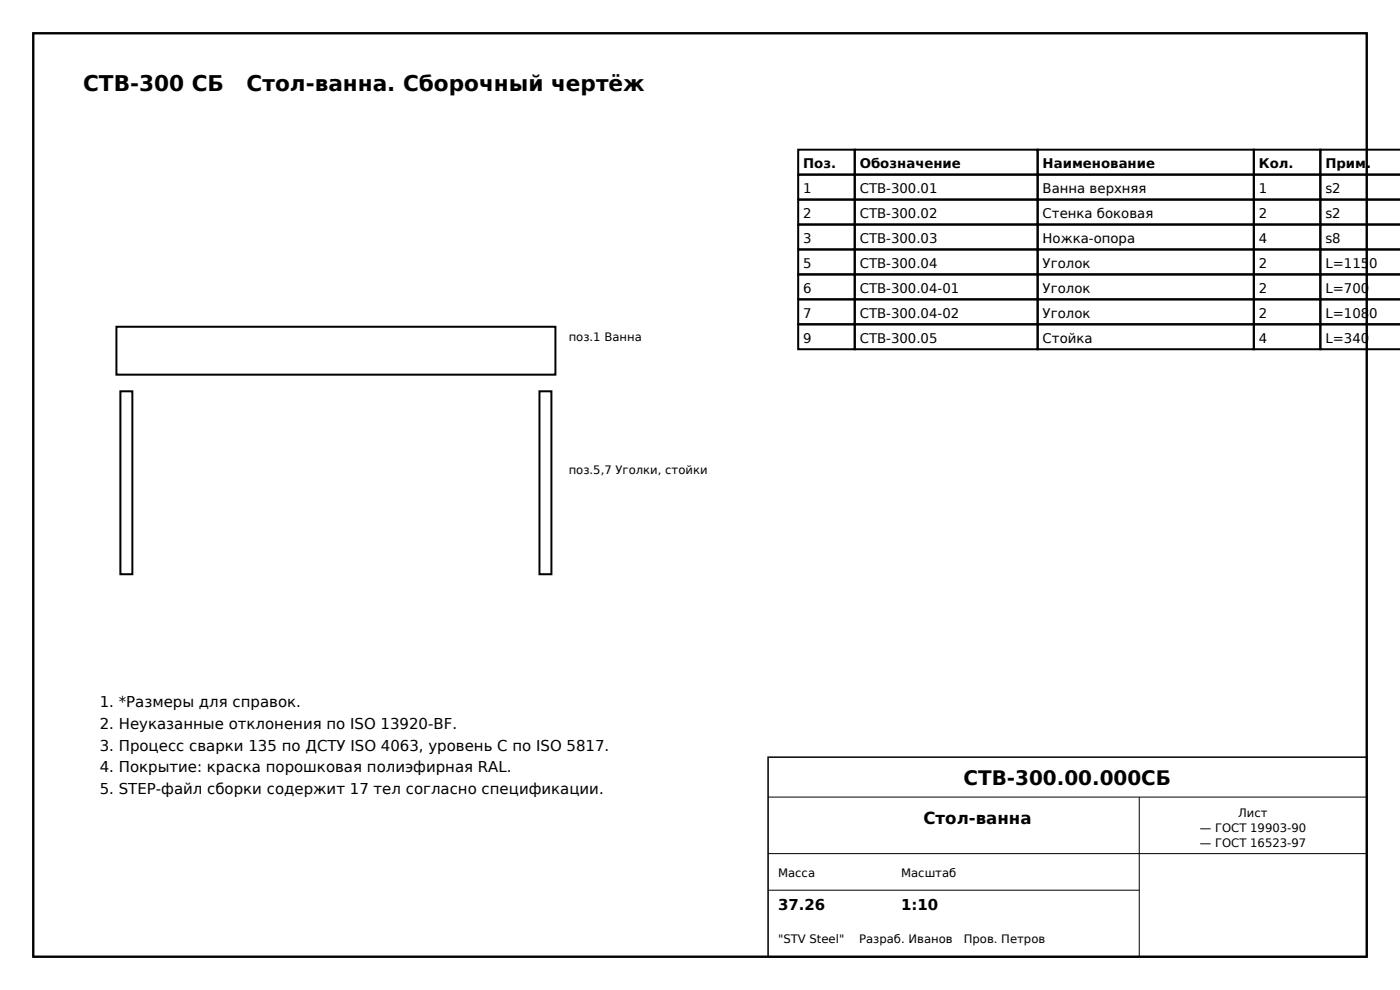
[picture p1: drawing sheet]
<svg xmlns="http://www.w3.org/2000/svg" width="297mm" height="210mm" viewBox="0 0 297 210" stroke-linecap="round" stroke-linejoin="round" font-family="sans-serif">
<defs><g id="words">
<g font-size="4.6">
<text x="17.6" y="19.4">СТВ-300 СБ</text>
<text x="52.3" y="19.4">Стол-ванна. Сборочный чертёж</text>
</g>
<text font-size="4.2" x="204.4" y="166.6">СТВ-300.00.000СБ</text>
<text font-size="3.5" x="195.9" y="174.7">Стол-ванна</text>
<g font-size="3.2">
<text x="21.2" y="150">1. *Размеры для справок.</text>
<text x="21.2" y="154.6">2. Неуказанные отклонения по ISO 13920-BF.</text>
<text x="21.2" y="159.2">3. Процесс сварки 135 по ДСТУ ISO 4063, уровень C по ISO 5817.</text>
<text x="21.2" y="163.8">4. Покрытие: краска порошковая полиэфирная RAL.</text>
<text x="21.2" y="168.4">5. STEP-файл сборки содержит 17 тел согласно спецификации.</text>
<text x="165.1" y="193.1">37.26</text>
<text x="191.2" y="193.1">1:10</text>
</g>
<g font-size="2.8">
<text x="170.4" y="35.6">Поз.</text>
<text x="182.4" y="35.6">Обозначение</text>
<text x="221.2" y="35.6">Наименование</text>
<text x="267.1" y="35.6">Кол.</text>
<text x="281.2" y="35.6">Прим.</text>
<text x="170.4" y="40.9">1</text>
<text x="182.4" y="40.9">СТВ-300.01</text>
<text x="221.2" y="40.9">Ванна верхняя</text>
<text x="267.1" y="40.9">1</text>
<text x="281.2" y="40.9">s2</text>
<text x="170.4" y="46.2">2</text>
<text x="182.4" y="46.2">СТВ-300.02</text>
<text x="221.2" y="46.2">Стенка боковая</text>
<text x="267.1" y="46.2">2</text>
<text x="281.2" y="46.2">s2</text>
<text x="170.4" y="51.5">3</text>
<text x="182.4" y="51.5">СТВ-300.03</text>
<text x="221.2" y="51.5">Ножка-опора</text>
<text x="267.1" y="51.5">4</text>
<text x="281.2" y="51.5">s8</text>
<text x="170.4" y="56.8">5</text>
<text x="182.4" y="56.8">СТВ-300.04</text>
<text x="221.2" y="56.8">Уголок</text>
<text x="267.1" y="56.8">2</text>
<text x="281.2" y="56.8">L=1150</text>
<text x="170.4" y="62.1">6</text>
<text x="182.4" y="62.1">СТВ-300.04-01</text>
<text x="221.2" y="62.1">Уголок</text>
<text x="267.1" y="62.1">2</text>
<text x="281.2" y="62.1">L=700</text>
<text x="170.4" y="67.4">7</text>
<text x="182.4" y="67.4">СТВ-300.04-02</text>
<text x="221.2" y="67.4">Уголок</text>
<text x="267.1" y="67.4">2</text>
<text x="281.2" y="67.4">L=1080</text>
<text x="170.4" y="72.7">9</text>
<text x="182.4" y="72.7">СТВ-300.05</text>
<text x="221.2" y="72.7">Стойка</text>
<text x="267.1" y="72.7">4</text>
<text x="281.2" y="72.7">L=340</text>
</g>
<g font-size="2.5">
<text x="120.6" y="72.4">поз.1 Ванна</text>
<text x="120.6" y="100.6">поз.5,7 Уголки, стойки</text>
<text x="262.7" y="173.3">Лист</text>
<text x="254.5" y="176.5">— ГОСТ 19903-90</text>
<text x="254.5" y="179.7">— ГОСТ 16523-97</text>
<text x="165.1" y="186">Масса</text>
<text x="191.2" y="186">Масштаб</text>
<text x="165.1" y="200.1">&quot;STV Steel&quot;</text>
<text x="182.3" y="200.1">Разраб. Иванов</text>
<text x="204.5" y="200.1">Пров. Петров</text>
</g>
</g></defs>
<g fill="none" stroke="#000" stroke-width=".42">
<path d="M7.1 7.1h282.8v195.8h-282.8zM169.3 31.7h12v5.3h-12zM169.3 37h12v5.3h-12zM181.3 31.7h38.8v5.3h-38.8zM181.3 37h38.8v5.3h-38.8zM220.1 31.7h45.9v5.3h-45.9zM220.1 37h45.9v5.3h-45.9zM266 31.7h14.1v5.3h-14.1zM266 37h14.1v5.3h-14.1zM297.1 31.7h-17v5.3h17h-17v5.3h17h-17v5.3h17h-17v5.3h17h-17v5.3h17h-17v5.3h17h-17v5.3h17h-17v5.3h17M169.3 42.3h12v5.3h-12zM169.3 47.6h12v5.3h-12z"/>
<path d="M169.3 52.9h12v5.3h-12zM169.3 58.2h12v5.3h-12zM181.3 42.3h38.8v5.3h-38.8zM181.3 47.6h38.8v5.3h-38.8zM181.3 52.9h38.8v5.3h-38.8zM181.3 58.2h38.8v5.3h-38.8zM220.1 42.3h45.9v5.3h-45.9zM220.1 47.6h45.9v5.3h-45.9zM220.1 52.9h45.9v5.3h-45.9zM220.1 58.2h45.9v5.3h-45.9zM266 42.3h14.1v5.3h-14.1zM266 47.6h14.1v5.3h-14.1z"/>
<path d="M266 52.9h14.1v5.3h-14.1zM266 58.2h14.1v5.3h-14.1zM24.7 69.3h93.1v10.2h-93.1zM169.3 63.5h12v5.3h-12zM169.3 68.8h12v5.3h-12zM181.3 63.5h38.8v5.3h-38.8zM181.3 68.8h38.8v5.3h-38.8zM220.1 63.5h45.9v5.3h-45.9zM220.1 68.8h45.9v5.3h-45.9zM266 63.5h14.1v5.3h-14.1zM266 68.8h14.1v5.3h-14.1zM25.5 83h2.6v38.8h-2.6z"/>
<path d="M114.4 83h2.6v38.8h-2.6z"/>
</g>
<path d="M162.9 160.6h127v42.3h-127z" fill="none" stroke="#000" stroke-width=".32"/>
<path d="M162.9 169.1h127M241.7 169.1v33.8M162.9 181.1h127M162.9 188.8h78.8" fill="none" stroke="#000" stroke-width=".21"/>
<use href="#words"/>
</svg>
